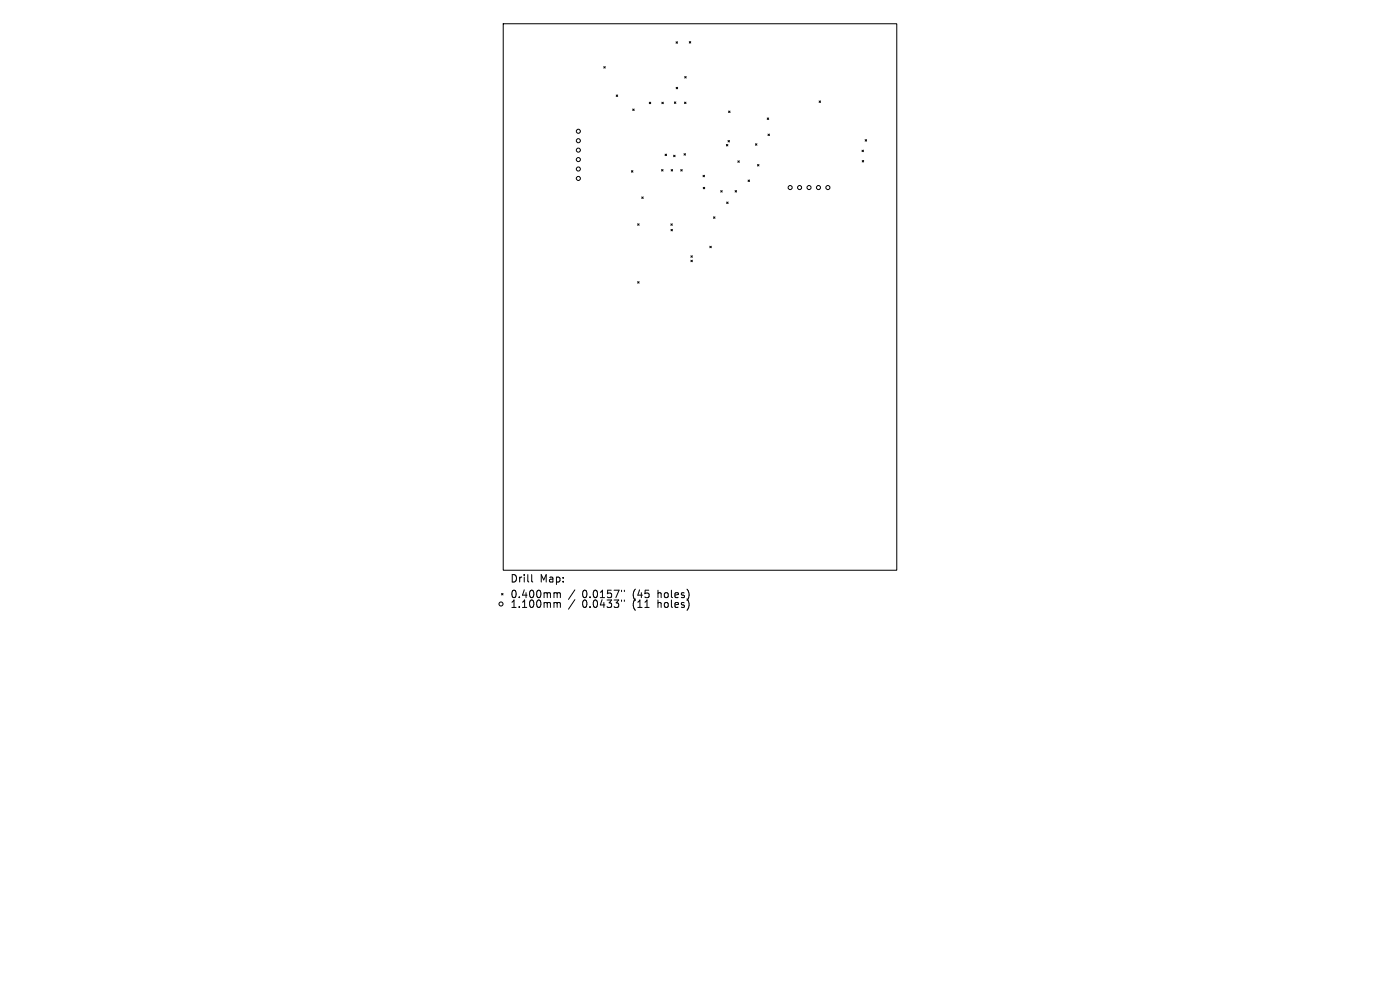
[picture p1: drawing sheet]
<svg xmlns="http://www.w3.org/2000/svg" width="297mm" height="210mm" viewBox="0 0 297 210" stroke-linecap="round" stroke-linejoin="round" font-family="sans-serif">
<defs><g id="words">
<g font-size="2.2">
<text x="108.3" y="123.7">Drill</text>
<text x="114.5" y="123.7">Map:</text>
<text x="108.3" y="127">0.400mm</text>
<text x="108.3" y="129.1">1.100mm</text>
<text x="123.5" y="127">0.0157&quot;</text>
<text x="123.5" y="129.1">0.0433&quot;</text>
<text x="134.2" y="127">(45</text>
<text x="134.2" y="129.1">(11</text>
<text x="139.5" y="127">holes)</text>
<text x="139.5" y="129.1">holes)</text>
</g>
</g></defs>
<g fill="none" stroke="#000" stroke-width=".21">
<path d="M106.8 5h83.4v116h-83.4zM128.1 14.1l.3 .3M128.4 14.1l-.3 .3M143.4 8.9l.3 .3M143.4 18.5l.4 .3M143.7 8.9l-.3 .3M143.8 18.5l-.4 .3M145.3 16.2l.3 .4M145.6 16.2l-.3 .4M146.2 8.8l.3 .3M146.5 8.8l-.3 .3M130.7 20.1l.3 .4"/>
<path d="M131 20.1l-.3 .4M134 36.2l.3 .3M134.2 23.1l.3 .3M134.3 36.2l-.3 .3M134.5 23.1l-.3 .3M137.7 21.7l.4 .3M138.1 21.7l-.4 .3M140.3 36l.4 .3M140.4 21.7l.3 .3M140.7 36l-.4 .3M140.7 21.7l-.3 .3M141.1 32.7l.3 .3"/>
<path d="M141.4 32.7l-.3 .3M142.4 36l.3 .3M142.7 36l-.3 .3M142.9 32.9l.3 .3M143.1 21.6l.3 .3M143.2 32.9l-.3 .3M143.4 21.6l-.3 .3M144.4 36l.3 .3M144.7 36l-.3 .3M145.1 32.6l.3 .3M145.2 21.7l.3 .3M145.4 32.6l-.3 .3"/>
<path d="M145.5 21.7l-.3 .3M149.1 37.2l.4 .3M149.2 39.7l.3 .4M149.5 37.2l-.4 .3M149.5 39.7l-.3 .4M154.1 30.6l.3 .4M154.4 30.6l-.3 .4M154.4 29.8l.4 .3M154.6 23.6l.3 .3M154.8 29.8l-.4 .3M154.9 23.6l-.3 .3M156.5 34.1l.3 .3"/>
<path d="M156.8 34.1l-.3 .3M158.7 38.2l.3 .3M159 38.2l-.3 .3M160.3 30.5l.3 .3M160.6 30.5l-.3 .3M160.7 34.9l.3 .3M161 34.9l-.3 .3M162.8 25l.3 .3M162.9 28.4l.3 .4M163.1 25l-.3 .3M163.2 28.4l-.3 .4M173.8 21.4l.3 .3"/>
<path d="M174.1 21.4l-.3 .3M182.9 31.9l.3 .3M182.9 34l.3 .4M183.2 31.9l-.3 .3M183.2 34l-.3 .4M183.5 29.6l.4 .3M183.9 29.6l-.4 .3M135.3 59.7l.3 .4M135.3 47.5l.3 .3M135.6 59.7l-.3 .4M135.6 47.5l-.3 .3M136.1 41.8l.4 .3"/>
<path d="M136.5 41.8l-.4 .3M142.3 47.5l.3 .3M142.3 48.7l.4 .3M142.6 47.5l-.3 .3M142.7 48.7l-.4 .3M146.6 54.3l.3 .3M146.6 55.2l.3 .3M146.9 54.3l-.3 .3M146.9 55.2l-.3 .3M150.6 52.2l.3 .4M150.9 52.2l-.3 .4M151.4 46l.3 .3"/>
<path d="M151.7 46l-.3 .3M152.9 40.4l.3 .3M153.2 40.4l-.3 .3M154.2 42.9l.3 .3M154.5 42.9l-.3 .3M155.9 40.4l.4 .3M156.3 40.4l-.4 .3M106.4 125.9l.3 .3M106.7 125.9l-.3 .3M112.8 121.9v1.3l.2 .3M118 125.7l.2 .3M118 127.8l.2 .2"/>
<path d="M118.2 126v.8M118.2 128v.9M118.2 126l.2-.3 .4 .1 .1 1M118.2 128l.2-.2 .4 .1 .1 1M122 125.1l-1.4 2.1M122 127.2l-1.4 2M131.9 125.2v.3M131.9 127.3v.3M132.5 125.2v.3M132.5 127.3v.3M136.8 128.9h.9M146.1 125.7v1"/>
<path d="M146.1 127.7v1.1"/>
<circle cx="122.7" cy="31.9" r=".43"/>
<circle cx="122.7" cy="33.9" r=".43"/>
<circle cx="122.7" cy="35.9" r=".43"/>
<circle cx="122.7" cy="37.9" r=".43"/>
<circle cx="122.7" cy="27.8" r=".43"/>
<circle cx="122.7" cy="29.8" r=".43"/>
<circle cx="167.6" cy="39.8" r=".43"/>
<circle cx="169.6" cy="39.8" r=".43"/>
<circle cx="171.6" cy="39.8" r=".43"/>
<circle cx="173.6" cy="39.8" r=".43"/>
<circle cx="175.6" cy="39.8" r=".43"/>
<circle cx="106.3" cy="128.1" r=".43"/>
</g>
<use href="#words"/>
</svg>
